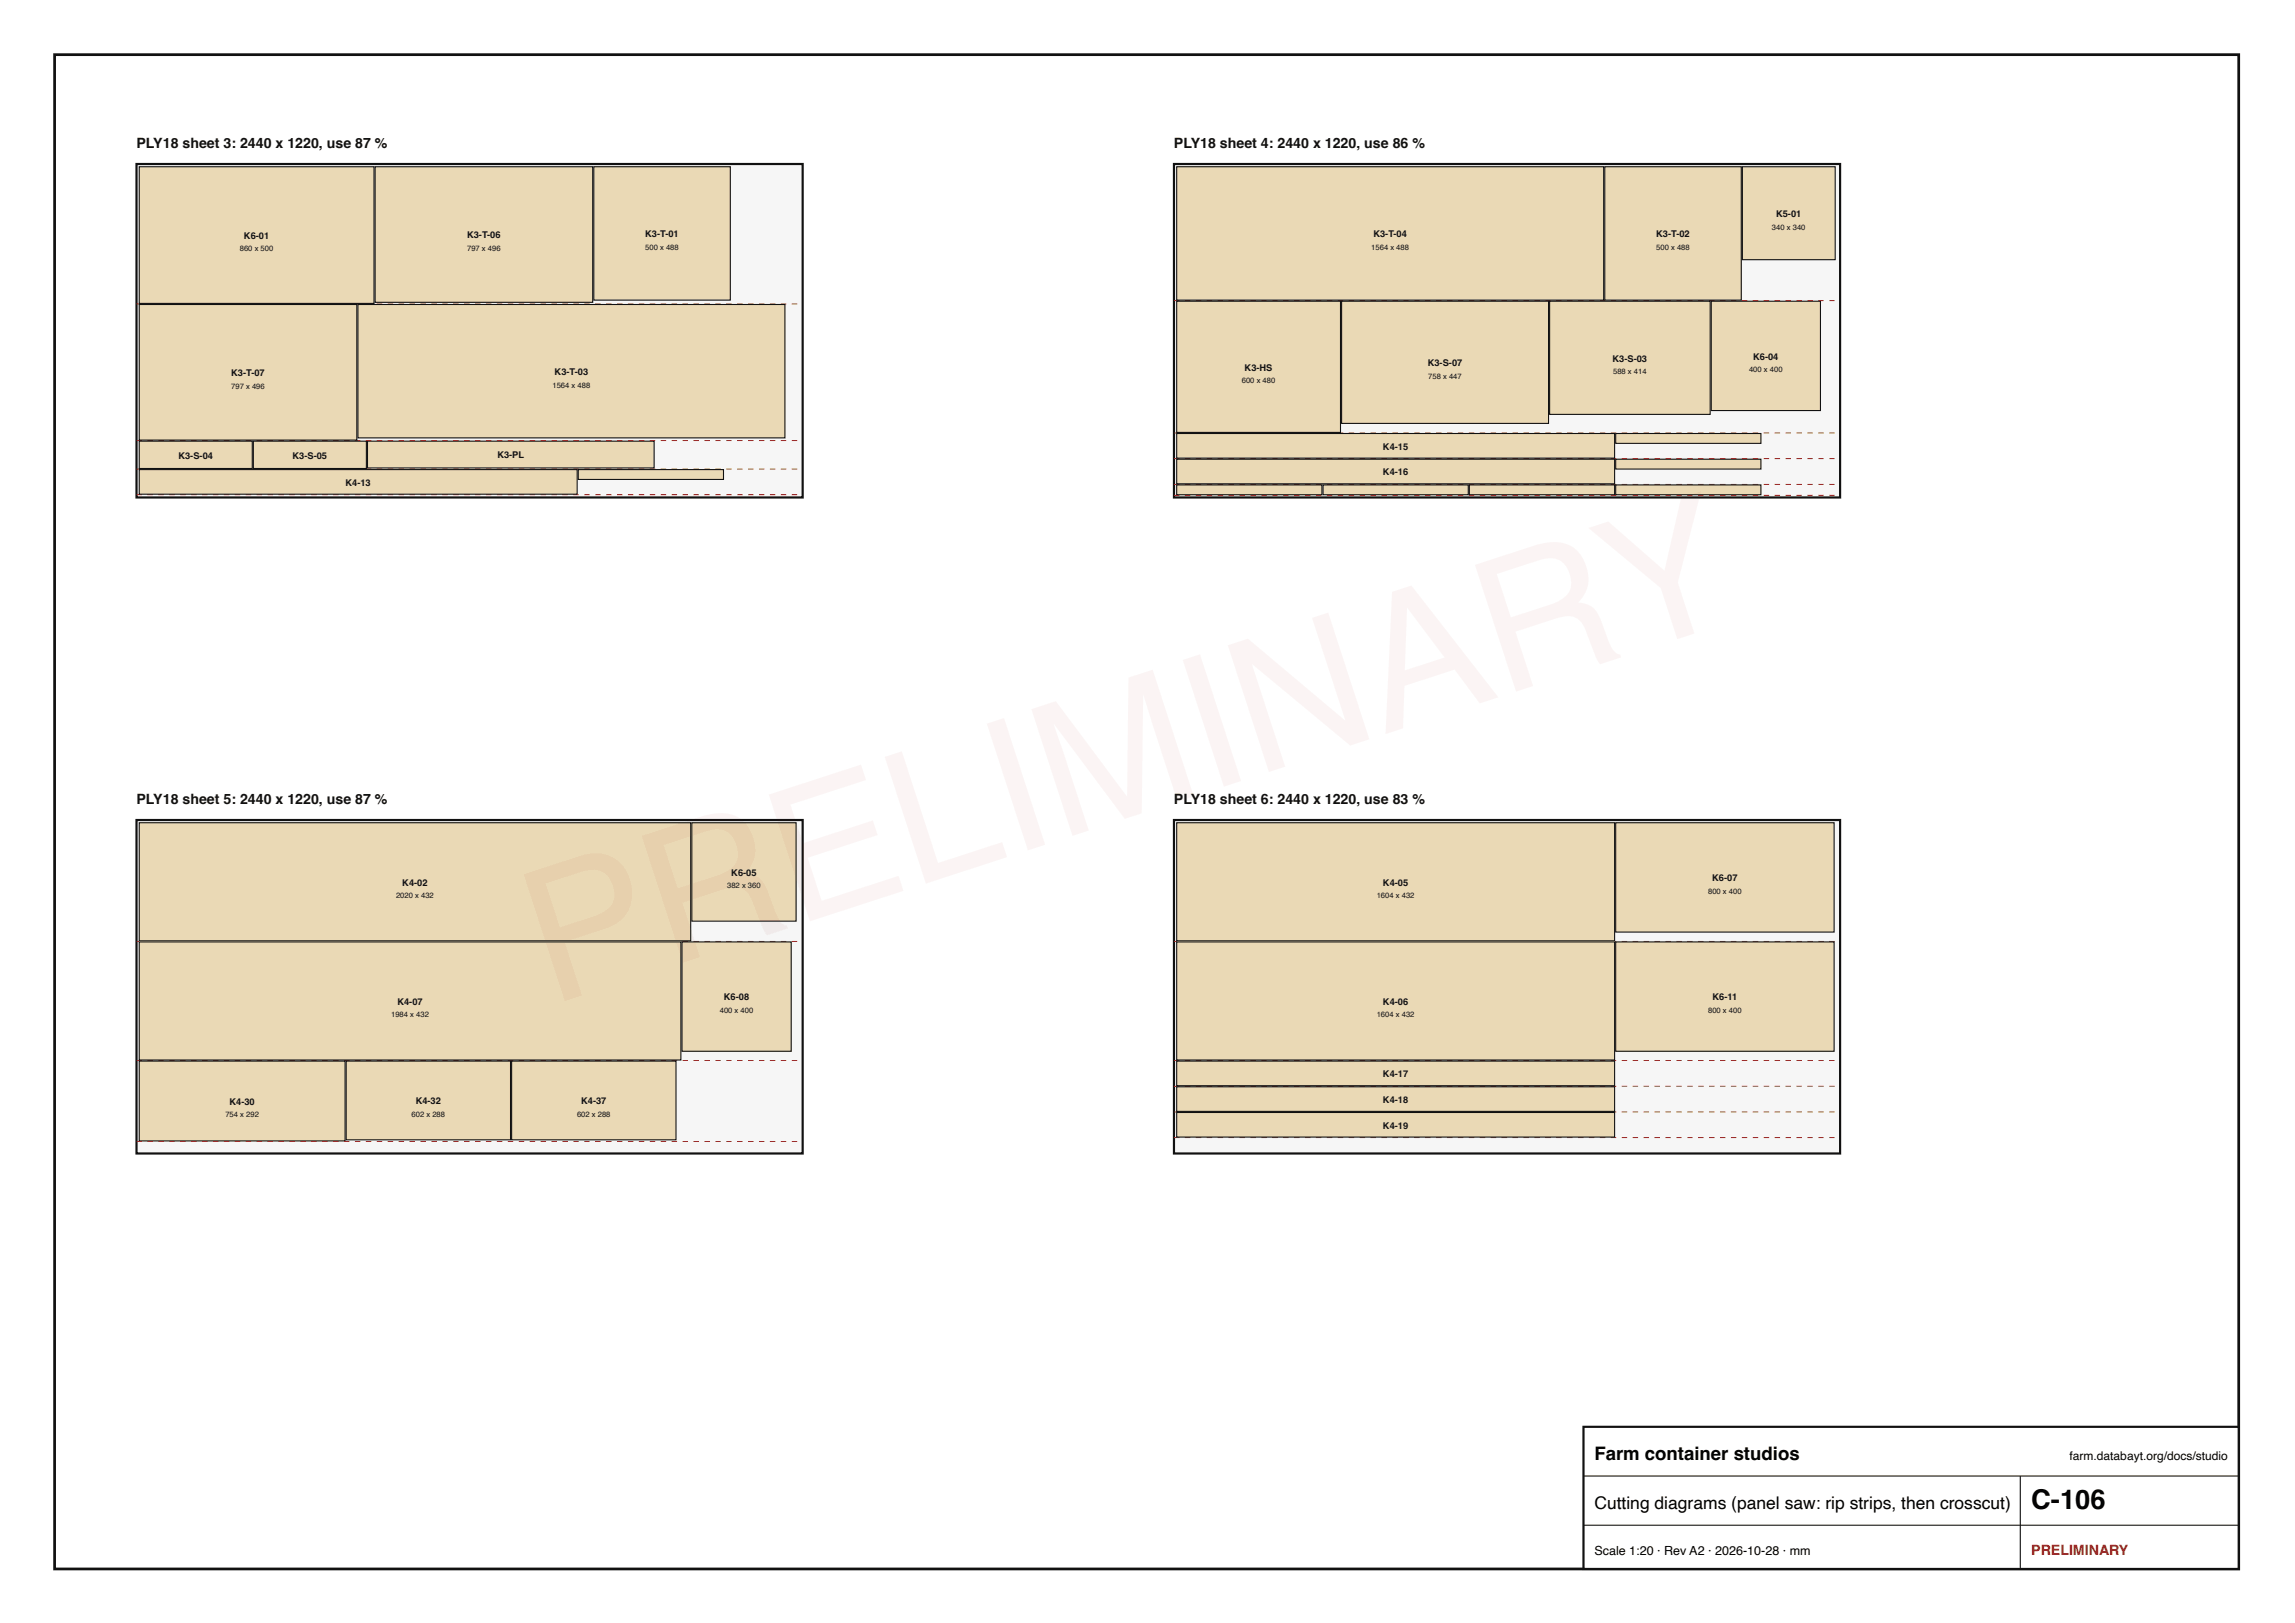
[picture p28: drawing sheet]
<svg xmlns="http://www.w3.org/2000/svg" width="420mm" height="297mm" viewBox="0 0 420 297" stroke-linecap="round" stroke-linejoin="round" font-family="sans-serif">
<defs><g id="words">
<text font-size="34" fill="#111" x="100.7" y="184.1" transform="rotate(-18 100.7 184.1)">PRELIMINARY</text>
<text font-size="5" x="371.9" y="276.1">C-106</text>
<text font-size="3.4" x="291.9" y="267.1">Farm container studios</text>
<text font-size="3.2" x="291.9" y="276.1">Cutting diagrams (panel saw: rip strips, then crosscut)</text>
<g font-size="2.6" fill="#111">
<text x="25" y="27">PLY18 sheet 3: 2440 x 1220, use 87 %</text>
<text x="214.9" y="27">PLY18 sheet 4: 2440 x 1220, use 86 %</text>
<text x="25" y="147.1">PLY18 sheet 5: 2440 x 1220, use 87 %</text>
<text x="214.9" y="147.1">PLY18 sheet 6: 2440 x 1220, use 83 %</text>
</g>
<text font-size="2.6" fill="#b3261e" x="371.9" y="284.6">PRELIMINARY</text>
<text font-size="2.3" x="291.9" y="284.6">Scale 1:20 · Rev A2 · 2026-10-28 · mm</text>
<text font-size="2.2" x="378.9" y="267.1">farm.databayt.org/docs/studio</text>
<g font-size="1.7" fill="#111">
<text x="325.2" y="39.7">K5-01</text>
<text x="44.7" y="43.7">K6-01</text>
<text x="85.5" y="43.6">K3-T-06</text>
<text x="118.1" y="43.4">K3-T-01</text>
<text x="251.5" y="43.4">K3-T-04</text>
<text x="303.3" y="43.4">K3-T-02</text>
<text x="321" y="65.8">K6-04</text>
<text x="42.3" y="68.8">K3-T-07</text>
<text x="101.6" y="68.6">K3-T-03</text>
<text x="227.9" y="67.8">K3-HS</text>
<text x="261.4" y="67">K3-S-07</text>
<text x="295.3" y="66.2">K3-S-03</text>
<text x="32.7" y="83.9">K3-S-04</text>
<text x="53.6" y="83.9">K3-S-05</text>
<text x="91.1" y="83.9">K3-PL</text>
<text x="253.2" y="82.3">K4-15</text>
<text x="63.3" y="88.9">K4-13</text>
<text x="253.2" y="87">K4-16</text>
<text x="133.9" y="160.3">K6-05</text>
<text x="313.5" y="161.3">K6-07</text>
<text x="73.7" y="162.1">K4-02</text>
<text x="253.2" y="162.1">K4-05</text>
<text x="72.8" y="183.9">K4-07</text>
<text x="132.5" y="183.1">K6-08</text>
<text x="253.2" y="183.9">K4-06</text>
<text x="313.5" y="183.1">K6-11</text>
<text x="253.2" y="197.1">K4-17</text>
<text x="42" y="202.2">K4-30</text>
<text x="76.1" y="202.1">K4-32</text>
<text x="106.4" y="202.1">K4-37</text>
<text x="253.2" y="201.8">K4-18</text>
<text x="253.2" y="206.5">K4-19</text>
</g>
<g font-size="1.4" fill="#111">
<text x="43.9" y="46">860 x 500</text>
<text x="85.5" y="45.9">797 x 496</text>
<text x="118.1" y="45.7">500 x 488</text>
<text x="251.1" y="45.7">1564 x 488</text>
<text x="303.2" y="45.7">500 x 488</text>
<text x="324.4" y="42">340 x 340</text>
<text x="42.3" y="71.1">797 x 496</text>
<text x="101.2" y="70.9">1564 x 488</text>
<text x="227.4" y="70.1">600 x 480</text>
<text x="261.5" y="69.3">758 x 447</text>
<text x="295.3" y="68.5">588 x 414</text>
<text x="320.2" y="68.1">400 x 400</text>
<text x="72.5" y="164.4">2020 x 432</text>
<text x="133.1" y="162.6">382 x 360</text>
<text x="252.1" y="164.4">1604 x 432</text>
<text x="312.7" y="163.6">800 x 400</text>
<text x="131.8" y="185.4">400 x 400</text>
<text x="312.7" y="185.4">800 x 400</text>
<text x="71.6" y="186.2">1984 x 432</text>
<text x="252.1" y="186.2">1604 x 432</text>
<text x="41.3" y="204.5">754 x 292</text>
<text x="75.4" y="204.4">602 x 288</text>
<text x="105.6" y="204.4">602 x 288</text>
</g>
</g></defs>
<path d="M10 10h399.9v277.1h-399.9z" fill="none" stroke="#111" stroke-width=".5"/>
<path d="M25 30h122v61h-122z" fill="#f6f6f6"/>
<path d="M25 30h122v61h-122z" fill="none" stroke="#111" stroke-width=".4"/>
<g fill="#c00">
<path d="M25 55.5h1v.2h-1zM27 55.5h1v.2h-1zM29 55.5h1v.2h-1zM31 55.5h1v.2h-1zM33 55.5h1v.2h-1zM35 55.5h1v.2h-1zM37 55.5h1v.2h-1zM39 55.5h1v.2h-1zM41 55.5h1v.2h-1zM43 55.5h1v.2h-1zM45 55.5h1v.2h-1zM47 55.5h1v.2h-1zM49 55.5h1v.2h-1zM51 55.5h1v.2h-1zM53 55.5h1v.2h-1zM55 55.5h1v.2h-1zM57 55.5h1v.2h-1zM59 55.5h1v.2h-1zM61 55.5h1v.2h-1zM63 55.5h1v.2h-1zM65 55.5h1v.2h-1zM67 55.5h1v.2h-1zM69 55.5h1v.2h-1zM71 55.5h1v.2h-1zM73 55.5h1v.2h-1zM75 55.5h1v.2h-1zM77 55.5h1v.2h-1zM79 55.5h1v.2h-1zM81 55.5h1v.2h-1zM83 55.5h1v.2h-1zM85 55.5h1v.2h-1zM87 55.5h1v.2h-1zM89 55.5h1v.2h-1zM91 55.5h1v.2h-1zM93 55.5h1v.2h-1zM95 55.5h1v.2h-1zM97 55.5h1v.2h-1zM99 55.5h1v.2h-1zM101 55.5h1v.2h-1zM103 55.5h1v.2h-1zM105 55.5h1v.2h-1zM107 55.5h1v.2h-1zM109 55.5h1v.2h-1zM111 55.5h1v.2h-1zM113 55.5h1v.2h-1zM115 55.5h1v.2h-1zM117 55.5h1v.2h-1zM119 55.5h1v.2h-1zM121 55.5h1v.2h-1zM123 55.5h1v.2h-1zM125 55.5h1v.2h-1zM127 55.5h1v.2h-1zM129 55.5h1v.2h-1zM131 55.5h1v.2h-1zM133 55.5h1v.2h-1zM135 55.5h1v.2h-1zM137 55.5h1v.2h-1zM139 55.5h1v.2h-1zM141 55.5h1v.2h-1zM143 55.5h1v.2h-1zM145 55.5h1v.2h-1z"/>
<path d="M25 80.6h1v.1h-1zM27 80.6h1v.1h-1zM29 80.6h1v.1h-1zM31 80.6h1v.1h-1zM33 80.6h1v.1h-1zM35 80.6h1v.1h-1zM37 80.6h1v.1h-1zM39 80.6h1v.1h-1zM41 80.6h1v.1h-1zM43 80.6h1v.1h-1zM45 80.6h1v.1h-1zM47 80.6h1v.1h-1zM49 80.6h1v.1h-1zM51 80.6h1v.1h-1zM53 80.6h1v.1h-1zM55 80.6h1v.1h-1zM57 80.6h1v.1h-1zM59 80.6h1v.1h-1zM61 80.6h1v.1h-1zM63 80.6h1v.1h-1zM65 80.6h1v.1h-1zM67 80.6h1v.1h-1zM69 80.6h1v.1h-1zM71 80.6h1v.1h-1zM73 80.6h1v.1h-1zM75 80.6h1v.1h-1zM77 80.6h1v.1h-1zM79 80.6h1v.1h-1zM81 80.6h1v.1h-1zM83 80.6h1v.1h-1zM85 80.6h1v.1h-1zM87 80.6h1v.1h-1zM89 80.6h1v.1h-1zM91 80.6h1v.1h-1zM93 80.6h1v.1h-1zM95 80.6h1v.1h-1zM97 80.6h1v.1h-1zM99 80.6h1v.1h-1zM101 80.6h1v.1h-1zM103 80.6h1v.1h-1zM105 80.6h1v.1h-1zM107 80.6h1v.1h-1zM109 80.6h1v.1h-1zM111 80.6h1v.1h-1zM113 80.6h1v.1h-1zM115 80.6h1v.1h-1zM117 80.6h1v.1h-1zM119 80.6h1v.1h-1zM121 80.6h1v.1h-1zM123 80.6h1v.1h-1zM125 80.6h1v.1h-1zM127 80.6h1v.1h-1zM129 80.6h1v.1h-1zM131 80.6h1v.1h-1zM133 80.6h1v.1h-1zM135 80.6h1v.1h-1zM137 80.6h1v.1h-1zM139 80.6h1v.1h-1zM141 80.6h1v.1h-1zM143 80.6h1v.1h-1zM145 80.6h1v.1h-1z"/>
<path d="M25 85.8h1v.1h-1zM27 85.8h1v.1h-1zM29 85.8h1v.1h-1zM31 85.8h1v.1h-1zM33 85.8h1v.1h-1zM35 85.8h1v.1h-1zM37 85.8h1v.1h-1zM39 85.8h1v.1h-1zM41 85.8h1v.1h-1zM43 85.8h1v.1h-1zM45 85.8h1v.1h-1zM47 85.8h1v.1h-1zM49 85.8h1v.1h-1zM51 85.8h1v.1h-1zM53 85.8h1v.1h-1zM55 85.8h1v.1h-1zM57 85.8h1v.1h-1zM59 85.8h1v.1h-1zM61 85.8h1v.1h-1zM63 85.8h1v.1h-1zM65 85.8h1v.1h-1zM67 85.8h1v.1h-1zM69 85.8h1v.1h-1zM71 85.8h1v.1h-1zM73 85.8h1v.1h-1zM75 85.8h1v.1h-1zM77 85.8h1v.1h-1zM79 85.8h1v.1h-1zM81 85.8h1v.1h-1zM83 85.8h1v.1h-1zM85 85.8h1v.1h-1zM87 85.8h1v.1h-1zM89 85.8h1v.1h-1zM91 85.8h1v.1h-1zM93 85.8h1v.1h-1zM95 85.8h1v.1h-1zM97 85.8h1v.1h-1zM99 85.8h1v.1h-1zM101 85.8h1v.1h-1zM103 85.8h1v.1h-1zM105 85.8h1v.1h-1zM107 85.8h1v.1h-1zM109 85.8h1v.1h-1zM111 85.8h1v.1h-1zM113 85.8h1v.1h-1zM115 85.8h1v.1h-1zM117 85.8h1v.1h-1zM119 85.8h1v.1h-1zM121 85.8h1v.1h-1zM123 85.8h1v.1h-1zM125 85.8h1v.1h-1zM127 85.8h1v.1h-1zM129 85.8h1v.1h-1zM131 85.8h1v.1h-1zM133 85.8h1v.1h-1zM135 85.8h1v.1h-1zM137 85.8h1v.1h-1zM139 85.8h1v.1h-1zM141 85.8h1v.1h-1zM143 85.8h1v.1h-1zM145 85.8h1v.1h-1z"/>
<path d="M25 90.5h1v.1h-1zM27 90.5h1v.1h-1zM29 90.5h1v.1h-1zM31 90.5h1v.1h-1zM33 90.5h1v.1h-1zM35 90.5h1v.1h-1zM37 90.5h1v.1h-1zM39 90.5h1v.1h-1zM41 90.5h1v.1h-1zM43 90.5h1v.1h-1zM45 90.5h1v.1h-1zM47 90.5h1v.1h-1zM49 90.5h1v.1h-1zM51 90.5h1v.1h-1zM53 90.5h1v.1h-1zM55 90.5h1v.1h-1zM57 90.5h1v.1h-1zM59 90.5h1v.1h-1zM61 90.5h1v.1h-1zM63 90.5h1v.1h-1zM65 90.5h1v.1h-1zM67 90.5h1v.1h-1zM69 90.5h1v.1h-1zM71 90.5h1v.1h-1zM73 90.5h1v.1h-1zM75 90.5h1v.1h-1zM77 90.5h1v.1h-1zM79 90.5h1v.1h-1zM81 90.5h1v.1h-1zM83 90.5h1v.1h-1zM85 90.5h1v.1h-1zM87 90.5h1v.1h-1zM89 90.5h1v.1h-1zM91 90.5h1v.1h-1zM93 90.5h1v.1h-1zM95 90.5h1v.1h-1zM97 90.5h1v.1h-1zM99 90.5h1v.1h-1zM101 90.5h1v.1h-1zM103 90.5h1v.1h-1zM105 90.5h1v.1h-1zM107 90.5h1v.1h-1zM109 90.5h1v.1h-1zM111 90.5h1v.1h-1zM113 90.5h1v.1h-1zM115 90.5h1v.1h-1zM117 90.5h1v.1h-1zM119 90.5h1v.1h-1zM121 90.5h1v.1h-1zM123 90.5h1v.1h-1zM125 90.5h1v.1h-1zM127 90.5h1v.1h-1zM129 90.5h1v.1h-1zM131 90.5h1v.1h-1zM133 90.5h1v.1h-1zM135 90.5h1v.1h-1zM137 90.5h1v.1h-1zM139 90.5h1v.1h-1zM141 90.5h1v.1h-1zM143 90.5h1v.1h-1zM145 90.5h1v.1h-1z"/>
</g>
<path d="M25.5 30.5h43v25h-43z" fill="#ead9b5"/>
<path d="M25.5 30.5h43v25h-43z" fill="none" stroke="#111" stroke-width=".2"/>
<path d="M68.7 30.5h39.8v24.8h-39.8z" fill="#ead9b5"/>
<path d="M68.7 30.5h39.8v24.8h-39.8z" fill="none" stroke="#111" stroke-width=".2"/>
<path d="M25.5 55.7h39.8v24.8h-39.8z" fill="#ead9b5"/>
<path d="M25.5 55.7h39.8v24.8h-39.8z" fill="none" stroke="#111" stroke-width=".2"/>
<path d="M65.5 55.7h78.2v24.4h-78.2z" fill="#ead9b5"/>
<path d="M65.5 55.7h78.2v24.4h-78.2z" fill="none" stroke="#111" stroke-width=".2"/>
<path d="M108.7 30.5h25v24.4h-25z" fill="#ead9b5"/>
<path d="M108.7 30.5h25v24.4h-25z" fill="none" stroke="#111" stroke-width=".2"/>
<path d="M25.5 80.7h20.7v5h-20.7z" fill="#ead9b5"/>
<path d="M25.5 80.7h20.7v5h-20.7z" fill="none" stroke="#111" stroke-width=".2"/>
<path d="M46.4 80.7h20.7v5h-20.7z" fill="#ead9b5"/>
<path d="M46.4 80.7h20.7v5h-20.7z" fill="none" stroke="#111" stroke-width=".2"/>
<path d="M67.3 80.7h52.5v4.9h-52.5z" fill="#ead9b5"/>
<path d="M67.3 80.7h52.5v4.9h-52.5z" fill="none" stroke="#111" stroke-width=".2"/>
<path d="M25.5 85.9h80.2v4.5h-80.2z" fill="#ead9b5"/>
<path d="M25.5 85.9h80.2v4.5h-80.2z" fill="none" stroke="#111" stroke-width=".2"/>
<path d="M214.9 30h122v61h-122z" fill="#f6f6f6"/>
<path d="M214.9 30h122v61h-122z" fill="none" stroke="#111" stroke-width=".4"/>
<g fill="#c00">
<path d="M214.9 54.9h1v.2h-1zM216.9 54.9h1v.2h-1zM218.9 54.9h1v.2h-1zM220.9 54.9h1v.2h-1zM222.9 54.9h1v.2h-1zM224.9 54.9h1v.2h-1zM226.9 54.9h1v.2h-1zM228.9 54.9h1v.2h-1zM230.9 54.9h1v.2h-1zM232.9 54.9h1v.2h-1zM234.9 54.9h1v.2h-1zM236.9 54.9h1v.2h-1zM238.9 54.9h1v.2h-1zM240.9 54.9h1v.2h-1zM242.9 54.9h1v.2h-1zM244.9 54.9h1v.2h-1zM246.9 54.9h1v.2h-1zM248.9 54.9h1v.2h-1zM250.9 54.9h1v.2h-1zM252.9 54.9h1v.2h-1zM254.9 54.9h1v.2h-1zM256.9 54.9h1v.2h-1zM258.9 54.9h1v.2h-1zM260.9 54.9h1v.2h-1zM262.9 54.9h1v.2h-1zM264.9 54.9h1v.2h-1zM266.9 54.9h1v.2h-1zM268.9 54.9h1v.2h-1zM270.9 54.9h1v.2h-1zM272.9 54.9h1v.2h-1zM274.9 54.9h1v.2h-1zM276.9 54.9h1v.2h-1zM278.9 54.9h1v.2h-1zM280.9 54.9h1v.2h-1zM282.9 54.9h1v.2h-1zM284.9 54.9h1v.2h-1zM286.9 54.9h1v.2h-1zM288.9 54.9h1v.2h-1zM290.9 54.9h1v.2h-1zM292.9 54.9h1v.2h-1zM294.9 54.9h1v.2h-1zM296.9 54.9h1v.2h-1zM298.9 54.9h1v.2h-1zM300.9 54.9h1v.2h-1zM302.9 54.9h1v.2h-1zM304.9 54.9h1v.2h-1zM306.9 54.9h1v.2h-1zM308.9 54.9h1v.2h-1zM310.9 54.9h1v.2h-1zM312.9 54.9h1v.2h-1zM314.9 54.9h1v.2h-1zM316.9 54.9h1v.2h-1zM318.9 54.9h1v.2h-1zM320.9 54.9h1v.2h-1zM322.9 54.9h1v.2h-1zM324.9 54.9h1v.2h-1zM326.9 54.9h1v.2h-1zM328.9 54.9h1v.2h-1zM330.9 54.9h1v.2h-1zM332.9 54.9h1v.2h-1zM334.9 54.9h1v.2h-1z"/>
<path d="M214.9 79.2h1v.1h-1zM216.9 79.2h1v.1h-1zM218.9 79.2h1v.1h-1zM220.9 79.2h1v.1h-1zM222.9 79.2h1v.1h-1zM224.9 79.2h1v.1h-1zM226.9 79.2h1v.1h-1zM228.9 79.2h1v.1h-1zM230.9 79.2h1v.1h-1zM232.9 79.2h1v.1h-1zM234.9 79.2h1v.1h-1zM236.9 79.2h1v.1h-1zM238.9 79.2h1v.1h-1zM240.9 79.2h1v.1h-1zM242.9 79.2h1v.1h-1zM244.9 79.2h1v.1h-1zM246.9 79.2h1v.1h-1zM248.9 79.2h1v.1h-1zM250.9 79.2h1v.1h-1zM252.9 79.2h1v.1h-1zM254.9 79.2h1v.1h-1zM256.9 79.2h1v.1h-1zM258.9 79.2h1v.1h-1zM260.9 79.2h1v.1h-1zM262.9 79.2h1v.1h-1zM264.9 79.2h1v.1h-1zM266.9 79.2h1v.1h-1zM268.9 79.2h1v.1h-1zM270.9 79.2h1v.1h-1zM272.9 79.2h1v.1h-1zM274.9 79.2h1v.1h-1zM276.9 79.2h1v.1h-1zM278.9 79.2h1v.1h-1zM280.9 79.2h1v.1h-1zM282.9 79.2h1v.1h-1zM284.9 79.2h1v.1h-1zM286.9 79.2h1v.1h-1zM288.9 79.2h1v.1h-1zM290.9 79.2h1v.1h-1zM292.9 79.2h1v.1h-1zM294.9 79.2h1v.1h-1zM296.9 79.2h1v.1h-1zM298.9 79.2h1v.1h-1zM300.9 79.2h1v.1h-1zM302.9 79.2h1v.1h-1zM304.9 79.2h1v.1h-1zM306.9 79.2h1v.1h-1zM308.9 79.2h1v.1h-1zM310.9 79.2h1v.1h-1zM312.9 79.2h1v.1h-1zM314.9 79.2h1v.1h-1zM316.9 79.2h1v.1h-1zM318.9 79.2h1v.1h-1zM320.9 79.2h1v.1h-1zM322.9 79.2h1v.1h-1zM324.9 79.2h1v.1h-1zM326.9 79.2h1v.1h-1zM328.9 79.2h1v.1h-1zM330.9 79.2h1v.1h-1zM332.9 79.2h1v.1h-1zM334.9 79.2h1v.1h-1z"/>
<path d="M214.9 83.9h1v.1h-1zM216.9 83.9h1v.1h-1zM218.9 83.9h1v.1h-1zM220.9 83.9h1v.1h-1zM222.9 83.9h1v.1h-1zM224.9 83.9h1v.1h-1zM226.9 83.9h1v.1h-1zM228.9 83.9h1v.1h-1zM230.9 83.9h1v.1h-1zM232.9 83.9h1v.1h-1zM234.9 83.9h1v.1h-1zM236.9 83.9h1v.1h-1zM238.9 83.9h1v.1h-1zM240.9 83.9h1v.1h-1zM242.9 83.9h1v.1h-1zM244.9 83.9h1v.1h-1zM246.9 83.9h1v.1h-1zM248.9 83.9h1v.1h-1zM250.9 83.9h1v.1h-1zM252.9 83.9h1v.1h-1zM254.9 83.9h1v.1h-1zM256.9 83.9h1v.1h-1zM258.9 83.9h1v.1h-1zM260.9 83.9h1v.1h-1zM262.9 83.9h1v.1h-1zM264.9 83.9h1v.1h-1zM266.9 83.9h1v.1h-1zM268.9 83.9h1v.1h-1zM270.9 83.9h1v.1h-1zM272.9 83.9h1v.1h-1zM274.9 83.9h1v.1h-1zM276.9 83.9h1v.1h-1zM278.9 83.9h1v.1h-1zM280.9 83.9h1v.1h-1zM282.9 83.9h1v.1h-1zM284.9 83.9h1v.1h-1zM286.9 83.9h1v.1h-1zM288.9 83.9h1v.1h-1zM290.9 83.9h1v.1h-1zM292.9 83.9h1v.1h-1zM294.9 83.9h1v.1h-1zM296.9 83.9h1v.1h-1zM298.9 83.9h1v.1h-1zM300.9 83.9h1v.1h-1zM302.9 83.9h1v.1h-1zM304.9 83.9h1v.1h-1zM306.9 83.9h1v.1h-1zM308.9 83.9h1v.1h-1zM310.9 83.9h1v.1h-1zM312.9 83.9h1v.1h-1zM314.9 83.9h1v.1h-1zM316.9 83.9h1v.1h-1zM318.9 83.9h1v.1h-1zM320.9 83.9h1v.1h-1zM322.9 83.9h1v.1h-1zM324.9 83.9h1v.1h-1zM326.9 83.9h1v.1h-1zM328.9 83.9h1v.1h-1zM330.9 83.9h1v.1h-1zM332.9 83.9h1v.1h-1zM334.9 83.9h1v.1h-1z"/>
<path d="M214.9 88.6h1v.1h-1zM216.9 88.6h1v.1h-1zM218.9 88.6h1v.1h-1zM220.9 88.6h1v.1h-1zM222.9 88.6h1v.1h-1zM224.9 88.6h1v.1h-1zM226.9 88.6h1v.1h-1zM228.9 88.6h1v.1h-1zM230.9 88.6h1v.1h-1zM232.9 88.6h1v.1h-1zM234.9 88.6h1v.1h-1zM236.9 88.6h1v.1h-1zM238.9 88.6h1v.1h-1zM240.9 88.6h1v.1h-1zM242.9 88.6h1v.1h-1zM244.9 88.6h1v.1h-1zM246.9 88.6h1v.1h-1zM248.9 88.6h1v.1h-1zM250.9 88.6h1v.1h-1zM252.9 88.6h1v.1h-1zM254.9 88.6h1v.1h-1zM256.9 88.6h1v.1h-1zM258.9 88.6h1v.1h-1zM260.9 88.6h1v.1h-1zM262.9 88.6h1v.1h-1zM264.9 88.6h1v.1h-1zM266.9 88.6h1v.1h-1zM268.9 88.6h1v.1h-1zM270.9 88.6h1v.1h-1zM272.9 88.6h1v.1h-1zM274.9 88.6h1v.1h-1zM276.9 88.6h1v.1h-1zM278.9 88.6h1v.1h-1zM280.9 88.6h1v.1h-1zM282.9 88.6h1v.1h-1zM284.9 88.6h1v.1h-1zM286.9 88.6h1v.1h-1zM288.9 88.6h1v.1h-1zM290.9 88.6h1v.1h-1zM292.9 88.6h1v.1h-1zM294.9 88.6h1v.1h-1zM296.9 88.6h1v.1h-1zM298.9 88.6h1v.1h-1zM300.9 88.6h1v.1h-1zM302.9 88.6h1v.1h-1zM304.9 88.6h1v.1h-1zM306.9 88.6h1v.1h-1zM308.9 88.6h1v.1h-1zM310.9 88.6h1v.1h-1zM312.9 88.6h1v.1h-1zM314.9 88.6h1v.1h-1zM316.9 88.6h1v.1h-1zM318.9 88.6h1v.1h-1zM320.9 88.6h1v.1h-1zM322.9 88.6h1v.1h-1zM324.9 88.6h1v.1h-1zM326.9 88.6h1v.1h-1zM328.9 88.6h1v.1h-1zM330.9 88.6h1v.1h-1zM332.9 88.6h1v.1h-1zM334.9 88.6h1v.1h-1z"/>
<path d="M214.9 90.6h1v.1h-1zM216.9 90.6h1v.1h-1zM218.9 90.6h1v.1h-1zM220.9 90.6h1v.1h-1zM222.9 90.6h1v.1h-1zM224.9 90.6h1v.1h-1zM226.9 90.6h1v.1h-1zM228.9 90.6h1v.1h-1zM230.9 90.6h1v.1h-1zM232.9 90.6h1v.1h-1zM234.9 90.6h1v.1h-1zM236.9 90.6h1v.1h-1zM238.9 90.6h1v.1h-1zM240.9 90.6h1v.1h-1zM242.9 90.6h1v.1h-1zM244.9 90.6h1v.1h-1zM246.9 90.6h1v.1h-1zM248.9 90.6h1v.1h-1zM250.9 90.6h1v.1h-1zM252.9 90.6h1v.1h-1zM254.9 90.6h1v.1h-1zM256.9 90.6h1v.1h-1zM258.9 90.6h1v.1h-1zM260.9 90.6h1v.1h-1zM262.9 90.6h1v.1h-1zM264.9 90.6h1v.1h-1zM266.9 90.6h1v.1h-1zM268.9 90.6h1v.1h-1zM270.9 90.6h1v.1h-1zM272.9 90.6h1v.1h-1zM274.9 90.6h1v.1h-1zM276.9 90.6h1v.1h-1zM278.9 90.6h1v.1h-1zM280.9 90.6h1v.1h-1zM282.9 90.6h1v.1h-1zM284.9 90.6h1v.1h-1zM286.9 90.6h1v.1h-1zM288.9 90.6h1v.1h-1zM290.9 90.6h1v.1h-1zM292.9 90.6h1v.1h-1zM294.9 90.6h1v.1h-1zM296.9 90.6h1v.1h-1zM298.9 90.6h1v.1h-1zM300.9 90.6h1v.1h-1zM302.9 90.6h1v.1h-1zM304.9 90.6h1v.1h-1zM306.9 90.6h1v.1h-1zM308.9 90.6h1v.1h-1zM310.9 90.6h1v.1h-1zM312.9 90.6h1v.1h-1zM314.9 90.6h1v.1h-1zM316.9 90.6h1v.1h-1zM318.9 90.6h1v.1h-1zM320.9 90.6h1v.1h-1zM322.9 90.6h1v.1h-1zM324.9 90.6h1v.1h-1zM326.9 90.6h1v.1h-1zM328.9 90.6h1v.1h-1zM330.9 90.6h1v.1h-1zM332.9 90.6h1v.1h-1zM334.9 90.6h1v.1h-1z"/>
</g>
<path d="M215.4 30.5h78.2v24.4h-78.2z" fill="#ead9b5"/>
<path d="M215.4 30.5h78.2v24.4h-78.2z" fill="none" stroke="#111" stroke-width=".2"/>
<path d="M293.8 30.5h25v24.4h-25z" fill="#ead9b5"/>
<path d="M293.8 30.5h25v24.4h-25z" fill="none" stroke="#111" stroke-width=".2"/>
<path d="M215.4 55.1h30v24h-30z" fill="#ead9b5"/>
<path d="M215.4 55.1h30v24h-30z" fill="none" stroke="#111" stroke-width=".2"/>
<path d="M245.6 55.1h37.9v22.4h-37.9z" fill="#ead9b5"/>
<path d="M245.6 55.1h37.9v22.4h-37.9z" fill="none" stroke="#111" stroke-width=".2"/>
<path d="M283.7 55.1h29.4v20.7h-29.4z" fill="#ead9b5"/>
<path d="M283.7 55.1h29.4v20.7h-29.4z" fill="none" stroke="#111" stroke-width=".2"/>
<path d="M313.3 55.1h20v20h-20z" fill="#ead9b5"/>
<path d="M313.3 55.1h20v20h-20z" fill="none" stroke="#111" stroke-width=".2"/>
<path d="M319 30.5h17v17h-17z" fill="#ead9b5"/>
<path d="M319 30.5h17v17h-17z" fill="none" stroke="#111" stroke-width=".2"/>
<path d="M215.4 79.3h80.2v4.5h-80.2z" fill="#ead9b5"/>
<path d="M215.4 79.3h80.2v4.5h-80.2z" fill="none" stroke="#111" stroke-width=".2"/>
<path d="M215.4 84h80.2v4.5h-80.2z" fill="#ead9b5"/>
<path d="M215.4 84h80.2v4.5h-80.2z" fill="none" stroke="#111" stroke-width=".2"/>
<path d="M25 150.1h122v61h-122z" fill="#f6f6f6"/>
<path d="M25 150.1h122v61h-122z" fill="none" stroke="#111" stroke-width=".4"/>
<g fill="#c00">
<path d="M25 172.2h1v.1h-1zM27 172.2h1v.1h-1zM29 172.2h1v.1h-1zM31 172.2h1v.1h-1zM33 172.2h1v.1h-1zM35 172.2h1v.1h-1zM37 172.2h1v.1h-1zM39 172.2h1v.1h-1zM41 172.2h1v.1h-1zM43 172.2h1v.1h-1zM45 172.2h1v.1h-1zM47 172.2h1v.1h-1zM49 172.2h1v.1h-1zM51 172.2h1v.1h-1zM53 172.2h1v.1h-1zM55 172.2h1v.1h-1zM57 172.2h1v.1h-1zM59 172.2h1v.1h-1zM61 172.2h1v.1h-1zM63 172.2h1v.1h-1zM65 172.2h1v.1h-1zM67 172.2h1v.1h-1zM69 172.2h1v.1h-1zM71 172.2h1v.1h-1zM73 172.2h1v.1h-1zM75 172.2h1v.1h-1zM77 172.2h1v.1h-1zM79 172.2h1v.1h-1zM81 172.2h1v.1h-1zM83 172.2h1v.1h-1zM85 172.2h1v.1h-1zM87 172.2h1v.1h-1zM89 172.2h1v.1h-1zM91 172.2h1v.1h-1zM93 172.2h1v.1h-1zM95 172.2h1v.1h-1zM97 172.2h1v.1h-1zM99 172.2h1v.1h-1zM101 172.2h1v.1h-1zM103 172.2h1v.1h-1zM105 172.2h1v.1h-1zM107 172.2h1v.1h-1zM109 172.2h1v.1h-1zM111 172.2h1v.1h-1zM113 172.2h1v.1h-1zM115 172.2h1v.1h-1zM117 172.2h1v.1h-1zM119 172.2h1v.1h-1zM121 172.2h1v.1h-1zM123 172.2h1v.1h-1zM125 172.2h1v.1h-1zM127 172.2h1v.1h-1zM129 172.2h1v.1h-1zM131 172.2h1v.1h-1zM133 172.2h1v.1h-1zM135 172.2h1v.1h-1zM137 172.2h1v.1h-1zM139 172.2h1v.1h-1zM141 172.2h1v.1h-1zM143 172.2h1v.1h-1zM145 172.2h1v.1h-1z"/>
<path d="M25 194h1v.2h-1zM27 194h1v.2h-1zM29 194h1v.2h-1zM31 194h1v.2h-1zM33 194h1v.2h-1zM35 194h1v.2h-1zM37 194h1v.2h-1zM39 194h1v.2h-1zM41 194h1v.2h-1zM43 194h1v.2h-1zM45 194h1v.2h-1zM47 194h1v.2h-1zM49 194h1v.2h-1zM51 194h1v.2h-1zM53 194h1v.2h-1zM55 194h1v.2h-1zM57 194h1v.2h-1zM59 194h1v.2h-1zM61 194h1v.2h-1zM63 194h1v.2h-1zM65 194h1v.2h-1zM67 194h1v.2h-1zM69 194h1v.2h-1zM71 194h1v.2h-1zM73 194h1v.2h-1zM75 194h1v.2h-1zM77 194h1v.2h-1zM79 194h1v.2h-1zM81 194h1v.2h-1zM83 194h1v.2h-1zM85 194h1v.2h-1zM87 194h1v.2h-1zM89 194h1v.2h-1zM91 194h1v.2h-1zM93 194h1v.2h-1zM95 194h1v.2h-1zM97 194h1v.2h-1zM99 194h1v.2h-1zM101 194h1v.2h-1zM103 194h1v.2h-1zM105 194h1v.2h-1zM107 194h1v.2h-1zM109 194h1v.2h-1zM111 194h1v.2h-1zM113 194h1v.2h-1zM115 194h1v.2h-1zM117 194h1v.2h-1zM119 194h1v.2h-1zM121 194h1v.2h-1zM123 194h1v.2h-1zM125 194h1v.2h-1zM127 194h1v.2h-1zM129 194h1v.2h-1zM131 194h1v.2h-1zM133 194h1v.2h-1zM135 194h1v.2h-1zM137 194h1v.2h-1zM139 194h1v.2h-1zM141 194h1v.2h-1zM143 194h1v.2h-1zM145 194h1v.2h-1z"/>
<path d="M25 208.8h1v.2h-1zM27 208.8h1v.2h-1zM29 208.8h1v.2h-1zM31 208.8h1v.2h-1zM33 208.8h1v.2h-1zM35 208.8h1v.2h-1zM37 208.8h1v.2h-1zM39 208.8h1v.2h-1zM41 208.8h1v.2h-1zM43 208.8h1v.2h-1zM45 208.8h1v.2h-1zM47 208.8h1v.2h-1zM49 208.8h1v.2h-1zM51 208.8h1v.2h-1zM53 208.8h1v.2h-1zM55 208.8h1v.2h-1zM57 208.8h1v.2h-1zM59 208.8h1v.2h-1zM61 208.8h1v.2h-1zM63 208.8h1v.2h-1zM65 208.8h1v.2h-1zM67 208.8h1v.2h-1zM69 208.8h1v.2h-1zM71 208.8h1v.2h-1zM73 208.8h1v.2h-1zM75 208.8h1v.2h-1zM77 208.8h1v.2h-1zM79 208.8h1v.2h-1zM81 208.8h1v.2h-1zM83 208.8h1v.2h-1zM85 208.8h1v.2h-1zM87 208.8h1v.2h-1zM89 208.8h1v.2h-1zM91 208.8h1v.2h-1zM93 208.8h1v.2h-1zM95 208.8h1v.2h-1zM97 208.8h1v.2h-1zM99 208.8h1v.2h-1zM101 208.8h1v.2h-1zM103 208.8h1v.2h-1zM105 208.8h1v.2h-1zM107 208.8h1v.2h-1zM109 208.8h1v.2h-1zM111 208.8h1v.2h-1zM113 208.8h1v.2h-1zM115 208.8h1v.2h-1zM117 208.8h1v.2h-1zM119 208.8h1v.2h-1zM121 208.8h1v.2h-1zM123 208.8h1v.2h-1zM125 208.8h1v.2h-1zM127 208.8h1v.2h-1zM129 208.8h1v.2h-1zM131 208.8h1v.2h-1zM133 208.8h1v.2h-1zM135 208.8h1v.2h-1zM137 208.8h1v.2h-1zM139 208.8h1v.2h-1zM141 208.8h1v.2h-1zM143 208.8h1v.2h-1zM145 208.8h1v.2h-1z"/>
</g>
<path d="M25.5 150.6h101v21.6h-101z" fill="#ead9b5"/>
<path d="M25.5 150.6h101v21.6h-101z" fill="none" stroke="#111" stroke-width=".2"/>
<path d="M25.5 172.4h99.2v21.6h-99.2z" fill="#ead9b5"/>
<path d="M25.5 172.4h99.2v21.6h-99.2z" fill="none" stroke="#111" stroke-width=".2"/>
<path d="M25.5 194.2h37.7v14.6h-37.7z" fill="#ead9b5"/>
<path d="M25.5 194.2h37.7v14.6h-37.7z" fill="none" stroke="#111" stroke-width=".2"/>
<path d="M63.4 194.2h30.1v14.4h-30.1z" fill="#ead9b5"/>
<path d="M63.4 194.2h30.1v14.4h-30.1z" fill="none" stroke="#111" stroke-width=".2"/>
<path d="M93.7 194.2h30.1v14.4h-30.1z" fill="#ead9b5"/>
<path d="M93.7 194.2h30.1v14.4h-30.1z" fill="none" stroke="#111" stroke-width=".2"/>
<path d="M214.9 150.1h122v61h-122z" fill="#f6f6f6"/>
<path d="M214.9 150.1h122v61h-122z" fill="none" stroke="#111" stroke-width=".4"/>
<g fill="#c00">
<path d="M214.9 172.2h1v.1h-1zM216.9 172.2h1v.1h-1zM218.9 172.2h1v.1h-1zM220.9 172.2h1v.1h-1zM222.9 172.2h1v.1h-1zM224.9 172.2h1v.1h-1zM226.9 172.2h1v.1h-1zM228.9 172.2h1v.1h-1zM230.9 172.2h1v.1h-1zM232.9 172.2h1v.1h-1zM234.9 172.2h1v.1h-1zM236.9 172.2h1v.1h-1zM238.9 172.2h1v.1h-1zM240.9 172.2h1v.1h-1zM242.9 172.2h1v.1h-1zM244.9 172.2h1v.1h-1zM246.9 172.2h1v.1h-1zM248.9 172.2h1v.1h-1zM250.9 172.2h1v.1h-1zM252.9 172.2h1v.1h-1zM254.9 172.2h1v.1h-1zM256.9 172.2h1v.1h-1zM258.9 172.2h1v.1h-1zM260.9 172.2h1v.1h-1zM262.9 172.2h1v.1h-1zM264.9 172.2h1v.1h-1zM266.9 172.2h1v.1h-1zM268.9 172.2h1v.1h-1zM270.9 172.2h1v.1h-1zM272.9 172.2h1v.1h-1zM274.9 172.2h1v.1h-1zM276.9 172.2h1v.1h-1zM278.9 172.2h1v.1h-1zM280.9 172.2h1v.1h-1zM282.9 172.2h1v.1h-1zM284.9 172.2h1v.1h-1zM286.9 172.2h1v.1h-1zM288.9 172.2h1v.1h-1zM290.9 172.2h1v.1h-1zM292.9 172.2h1v.1h-1zM294.9 172.2h1v.1h-1zM296.9 172.2h1v.1h-1zM298.9 172.2h1v.1h-1zM300.9 172.2h1v.1h-1zM302.9 172.2h1v.1h-1zM304.9 172.2h1v.1h-1zM306.9 172.2h1v.1h-1zM308.9 172.2h1v.1h-1zM310.9 172.2h1v.1h-1zM312.9 172.2h1v.1h-1zM314.9 172.2h1v.1h-1zM316.9 172.2h1v.1h-1zM318.9 172.2h1v.1h-1zM320.9 172.2h1v.1h-1zM322.9 172.2h1v.1h-1zM324.9 172.2h1v.1h-1zM326.9 172.2h1v.1h-1zM328.9 172.2h1v.1h-1zM330.9 172.2h1v.1h-1zM332.9 172.2h1v.1h-1zM334.9 172.2h1v.1h-1z"/>
<path d="M214.9 194h1v.2h-1zM216.9 194h1v.2h-1zM218.9 194h1v.2h-1zM220.9 194h1v.2h-1zM222.9 194h1v.2h-1zM224.9 194h1v.2h-1zM226.9 194h1v.2h-1zM228.9 194h1v.2h-1zM230.9 194h1v.2h-1zM232.9 194h1v.2h-1zM234.9 194h1v.2h-1zM236.9 194h1v.2h-1zM238.9 194h1v.2h-1zM240.9 194h1v.2h-1zM242.9 194h1v.2h-1zM244.9 194h1v.2h-1zM246.9 194h1v.2h-1zM248.9 194h1v.2h-1zM250.9 194h1v.2h-1zM252.9 194h1v.2h-1zM254.9 194h1v.2h-1zM256.9 194h1v.2h-1zM258.9 194h1v.2h-1zM260.9 194h1v.2h-1zM262.9 194h1v.2h-1zM264.9 194h1v.2h-1zM266.9 194h1v.2h-1zM268.9 194h1v.2h-1zM270.9 194h1v.2h-1zM272.9 194h1v.2h-1zM274.9 194h1v.2h-1zM276.9 194h1v.2h-1zM278.9 194h1v.2h-1zM280.9 194h1v.2h-1zM282.9 194h1v.2h-1zM284.9 194h1v.2h-1zM286.9 194h1v.2h-1zM288.9 194h1v.2h-1zM290.9 194h1v.2h-1zM292.9 194h1v.2h-1zM294.9 194h1v.2h-1zM296.9 194h1v.2h-1zM298.9 194h1v.2h-1zM300.9 194h1v.2h-1zM302.9 194h1v.2h-1zM304.9 194h1v.2h-1zM306.9 194h1v.2h-1zM308.9 194h1v.2h-1zM310.9 194h1v.2h-1zM312.9 194h1v.2h-1zM314.9 194h1v.2h-1zM316.9 194h1v.2h-1zM318.9 194h1v.2h-1zM320.9 194h1v.2h-1zM322.9 194h1v.2h-1zM324.9 194h1v.2h-1zM326.9 194h1v.2h-1zM328.9 194h1v.2h-1zM330.9 194h1v.2h-1zM332.9 194h1v.2h-1zM334.9 194h1v.2h-1z"/>
<path d="M214.9 198.7h1v.2h-1zM216.9 198.7h1v.2h-1zM218.9 198.7h1v.2h-1zM220.9 198.7h1v.2h-1zM222.9 198.7h1v.2h-1zM224.9 198.7h1v.2h-1zM226.9 198.7h1v.2h-1zM228.9 198.7h1v.2h-1zM230.9 198.7h1v.2h-1zM232.9 198.7h1v.2h-1zM234.9 198.7h1v.2h-1zM236.9 198.7h1v.2h-1zM238.9 198.7h1v.2h-1zM240.9 198.7h1v.2h-1zM242.9 198.7h1v.2h-1zM244.9 198.7h1v.2h-1zM246.9 198.7h1v.2h-1zM248.9 198.7h1v.2h-1zM250.9 198.7h1v.2h-1zM252.9 198.7h1v.2h-1zM254.9 198.7h1v.2h-1zM256.9 198.7h1v.2h-1zM258.9 198.7h1v.2h-1zM260.9 198.7h1v.2h-1zM262.9 198.7h1v.2h-1zM264.9 198.7h1v.2h-1zM266.9 198.7h1v.2h-1zM268.9 198.7h1v.2h-1zM270.9 198.7h1v.2h-1zM272.9 198.7h1v.2h-1zM274.9 198.7h1v.2h-1zM276.9 198.7h1v.2h-1zM278.9 198.7h1v.2h-1zM280.9 198.7h1v.2h-1zM282.9 198.7h1v.2h-1zM284.9 198.7h1v.2h-1zM286.9 198.7h1v.2h-1zM288.9 198.7h1v.2h-1zM290.9 198.7h1v.2h-1zM292.9 198.7h1v.2h-1zM294.9 198.7h1v.2h-1zM296.9 198.7h1v.2h-1zM298.9 198.7h1v.2h-1zM300.9 198.7h1v.2h-1zM302.9 198.7h1v.2h-1zM304.9 198.7h1v.2h-1zM306.9 198.7h1v.2h-1zM308.9 198.7h1v.2h-1zM310.9 198.7h1v.2h-1zM312.9 198.7h1v.2h-1zM314.9 198.7h1v.2h-1zM316.9 198.7h1v.2h-1zM318.9 198.7h1v.2h-1zM320.9 198.7h1v.2h-1zM322.9 198.7h1v.2h-1zM324.9 198.7h1v.2h-1zM326.9 198.7h1v.2h-1zM328.9 198.7h1v.2h-1zM330.9 198.7h1v.2h-1zM332.9 198.7h1v.2h-1zM334.9 198.7h1v.2h-1z"/>
<path d="M214.9 203.4h1v.2h-1zM216.9 203.4h1v.2h-1zM218.9 203.4h1v.2h-1zM220.9 203.4h1v.2h-1zM222.9 203.4h1v.2h-1zM224.9 203.4h1v.2h-1zM226.9 203.4h1v.2h-1zM228.9 203.4h1v.2h-1zM230.9 203.4h1v.2h-1zM232.9 203.4h1v.2h-1zM234.9 203.4h1v.2h-1zM236.9 203.4h1v.2h-1zM238.9 203.4h1v.2h-1zM240.9 203.4h1v.2h-1zM242.9 203.4h1v.2h-1zM244.9 203.4h1v.2h-1zM246.9 203.4h1v.2h-1zM248.9 203.4h1v.2h-1zM250.9 203.4h1v.2h-1zM252.9 203.4h1v.2h-1zM254.9 203.4h1v.2h-1zM256.9 203.4h1v.2h-1zM258.9 203.4h1v.2h-1zM260.9 203.4h1v.2h-1zM262.9 203.4h1v.2h-1zM264.9 203.4h1v.2h-1zM266.9 203.4h1v.2h-1zM268.9 203.4h1v.2h-1zM270.9 203.4h1v.2h-1zM272.9 203.4h1v.2h-1zM274.9 203.4h1v.2h-1zM276.9 203.4h1v.2h-1zM278.9 203.4h1v.2h-1zM280.9 203.4h1v.2h-1zM282.9 203.4h1v.2h-1zM284.9 203.4h1v.2h-1zM286.9 203.4h1v.2h-1zM288.9 203.4h1v.2h-1zM290.9 203.4h1v.2h-1zM292.9 203.4h1v.2h-1zM294.9 203.4h1v.2h-1zM296.9 203.4h1v.2h-1zM298.9 203.4h1v.2h-1zM300.9 203.4h1v.2h-1zM302.9 203.4h1v.2h-1zM304.9 203.4h1v.2h-1zM306.9 203.4h1v.2h-1zM308.9 203.4h1v.2h-1zM310.9 203.4h1v.2h-1zM312.9 203.4h1v.2h-1zM314.9 203.4h1v.2h-1zM316.9 203.4h1v.2h-1zM318.9 203.4h1v.2h-1zM320.9 203.4h1v.2h-1zM322.9 203.4h1v.2h-1zM324.9 203.4h1v.2h-1zM326.9 203.4h1v.2h-1zM328.9 203.4h1v.2h-1zM330.9 203.4h1v.2h-1zM332.9 203.4h1v.2h-1zM334.9 203.4h1v.2h-1z"/>
<path d="M214.9 208.1h1v.2h-1zM216.9 208.1h1v.2h-1zM218.9 208.1h1v.2h-1zM220.9 208.1h1v.2h-1zM222.9 208.1h1v.2h-1zM224.9 208.1h1v.2h-1zM226.9 208.1h1v.2h-1zM228.9 208.1h1v.2h-1zM230.9 208.1h1v.2h-1zM232.9 208.1h1v.2h-1zM234.9 208.1h1v.2h-1zM236.9 208.1h1v.2h-1zM238.9 208.1h1v.2h-1zM240.9 208.1h1v.2h-1zM242.9 208.1h1v.2h-1zM244.9 208.1h1v.2h-1zM246.9 208.1h1v.2h-1zM248.9 208.1h1v.2h-1zM250.9 208.1h1v.2h-1zM252.9 208.1h1v.2h-1zM254.9 208.1h1v.2h-1zM256.9 208.1h1v.2h-1zM258.9 208.1h1v.2h-1zM260.9 208.1h1v.2h-1zM262.9 208.1h1v.2h-1zM264.9 208.1h1v.2h-1zM266.9 208.1h1v.2h-1zM268.9 208.1h1v.2h-1zM270.9 208.1h1v.2h-1zM272.9 208.1h1v.2h-1zM274.9 208.1h1v.2h-1zM276.9 208.1h1v.2h-1zM278.9 208.1h1v.2h-1zM280.9 208.1h1v.2h-1zM282.9 208.1h1v.2h-1zM284.9 208.1h1v.2h-1zM286.9 208.1h1v.2h-1zM288.9 208.1h1v.2h-1zM290.9 208.1h1v.2h-1zM292.9 208.1h1v.2h-1zM294.9 208.1h1v.2h-1zM296.9 208.1h1v.2h-1zM298.9 208.1h1v.2h-1zM300.9 208.1h1v.2h-1zM302.9 208.1h1v.2h-1zM304.9 208.1h1v.2h-1zM306.9 208.1h1v.2h-1zM308.9 208.1h1v.2h-1zM310.9 208.1h1v.2h-1zM312.9 208.1h1v.2h-1zM314.9 208.1h1v.2h-1zM316.9 208.1h1v.2h-1zM318.9 208.1h1v.2h-1zM320.9 208.1h1v.2h-1zM322.9 208.1h1v.2h-1zM324.9 208.1h1v.2h-1zM326.9 208.1h1v.2h-1zM328.9 208.1h1v.2h-1zM330.9 208.1h1v.2h-1zM332.9 208.1h1v.2h-1zM334.9 208.1h1v.2h-1z"/>
</g>
<path d="M215.4 150.6h80.2v21.6h-80.2z" fill="#ead9b5"/>
<path d="M215.4 150.6h80.2v21.6h-80.2z" fill="none" stroke="#111" stroke-width=".2"/>
<path d="M215.4 172.4h80.2v21.6h-80.2z" fill="#ead9b5"/>
<path d="M215.4 172.4h80.2v21.6h-80.2z" fill="none" stroke="#111" stroke-width=".2"/>
<path d="M295.8 150.6h40v20h-40z" fill="#ead9b5"/>
<path d="M295.8 150.6h40v20h-40z" fill="none" stroke="#111" stroke-width=".2"/>
<path d="M295.8 172.4h40v20h-40z" fill="#ead9b5"/>
<path d="M295.8 172.4h40v20h-40z" fill="none" stroke="#111" stroke-width=".2"/>
<path d="M215.4 194.2h80.2v4.5h-80.2z" fill="#ead9b5"/>
<path d="M215.4 194.2h80.2v4.5h-80.2z" fill="none" stroke="#111" stroke-width=".2"/>
<path d="M215.4 198.9h80.2v4.5h-80.2z" fill="#ead9b5"/>
<path d="M215.4 198.9h80.2v4.5h-80.2z" fill="none" stroke="#111" stroke-width=".2"/>
<path d="M215.4 203.6h80.2v4.5h-80.2z" fill="#ead9b5"/>
<path d="M215.4 203.6h80.2v4.5h-80.2z" fill="none" stroke="#111" stroke-width=".2"/>
<path d="M289.9 261.1h120v26h-120z" fill="#fff"/>
<path d="M289.9 261.1h120v26h-120z" fill="none" stroke="#111" stroke-width=".4"/>
<path d="M289.9 270.1h120M289.9 279.1h120M369.9 270.1v17" fill="none" stroke="#111" stroke-width=".2"/>
<use href="#words"/>
</svg>
